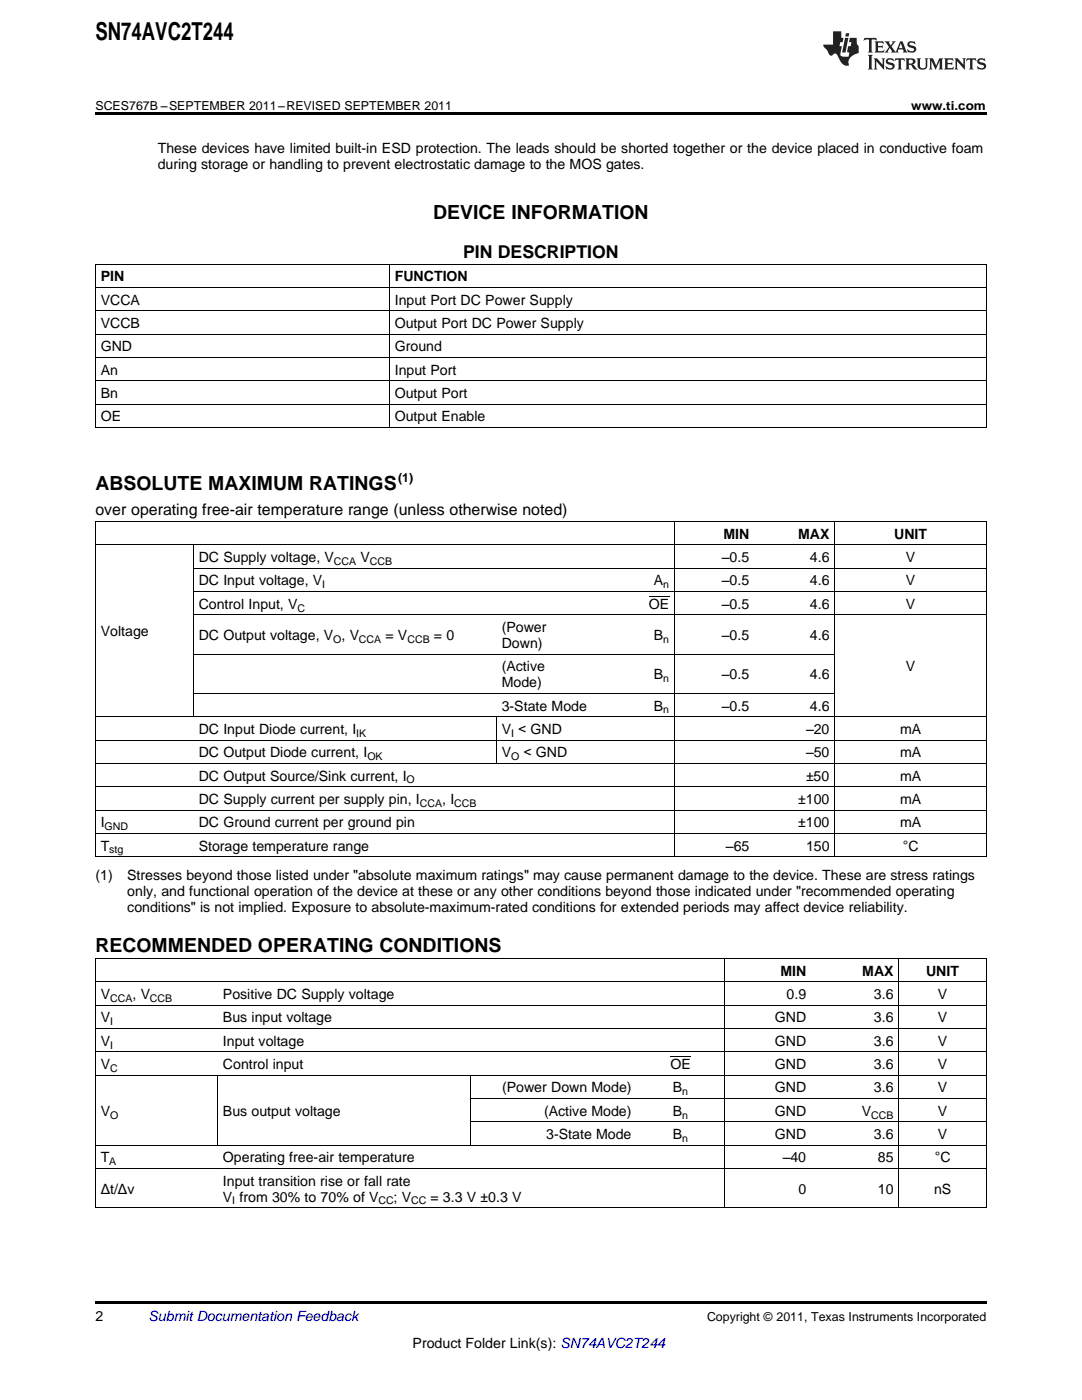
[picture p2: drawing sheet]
<svg xmlns="http://www.w3.org/2000/svg" width="216mm" height="279mm" viewBox="0 0 216 279" stroke-linecap="round" stroke-linejoin="round" font-family="sans-serif">
<defs><g id="words">
<text font-size="4.9" x="19" y="7.9">SN74AVC2T244</text>
<g font-size="3.9">
<text x="86.4" y="43.7">DEVICE INFORMATION</text>
<text x="19" y="97.7">ABSOLUTE MAXIMUM RATINGS</text>
<text x="19" y="190.1">RECOMMENDED OPERATING CONDITIONS</text>
</g>
<text font-size="3.5" x="92.4" y="51.5">PIN DESCRIPTION</text>
<text font-size="3.2" x="19" y="102.9">over operating free-air temperature range (unless otherwise noted)</text>
<g font-size="2.8">
<text x="31.5" y="30.5">These devices have limited built-in ESD protection. The leads should be shorted together or the device placed in conductive foam</text>
<text x="31.5" y="33.7">during storage or handling to prevent electrostatic damage to the MOS gates.</text>
<text x="20.1" y="56.2">PIN</text>
<text x="78.8" y="56.2">FUNCTION</text>
<text x="20.1" y="60.8">VCCA</text>
<text x="20.1" y="65.5">VCCB</text>
<text x="78.8" y="60.8">Input Port DC Power Supply</text>
<text x="78.8" y="65.5">Output Port DC Power Supply</text>
<text x="20.1" y="70.1">GND</text>
<text x="78.8" y="70.1">Ground</text>
<text x="20.1" y="74.8">An</text>
<text x="78.8" y="74.8">Input Port</text>
<text x="20.1" y="79.4">Bn</text>
<text x="78.8" y="79.4">Output Port</text>
<text x="20.1" y="84.1">OE</text>
<text x="78.8" y="84.1">Output Enable</text>
<text x="144.4" y="107.5">MIN</text>
<text x="159.2" y="107.5">MAX</text>
<text x="178.4" y="107.5">UNIT</text>
<text x="39.7" y="112.2">DC Supply voltage, V</text>
<text x="71.9" y="112.2">V</text>
<text x="144" y="112.2">–0.5</text>
<text x="161.6" y="112.2">4.6</text>
<text x="180.8" y="112.2">V</text>
<text x="39.7" y="116.8">DC Input voltage, V</text>
<text x="130.5" y="116.8">A</text>
<text x="144" y="116.8">–0.5</text>
<text x="161.6" y="116.8">4.6</text>
<text x="180.8" y="116.8">V</text>
<text x="39.7" y="121.5">Control Input, V</text>
<text x="129.5" y="121.5">OE</text>
<text x="144" y="121.5">–0.5</text>
<text x="161.6" y="121.5">4.6</text>
<text x="180.8" y="121.5">V</text>
<text x="20.1" y="127">Voltage</text>
<text x="39.7" y="127.7">DC Output voltage, V , V</text>
<text x="76.9" y="127.7">= V</text>
<text x="86.6" y="127.7">= 0</text>
<text x="100.1" y="126.2">(Power</text>
<text x="100.1" y="129.3">Down)</text>
<text x="130.5" y="127.7">B</text>
<text x="144" y="127.7">–0.5</text>
<text x="161.6" y="127.7">4.6</text>
<text x="100.1" y="134">(Active</text>
<text x="100.1" y="137.2">Mode)</text>
<text x="130.5" y="135.6">B</text>
<text x="144" y="135.6">–0.5</text>
<text x="161.6" y="135.6">4.6</text>
<text x="180.8" y="134">V</text>
<text x="100.1" y="141.8">3-State Mode</text>
<text x="130.5" y="141.8">B</text>
<text x="144" y="141.8">–0.5</text>
<text x="161.6" y="141.8">4.6</text>
<text x="39.7" y="146.5">DC Input Diode current, I</text>
<text x="100.1" y="146.5">V &lt; GND</text>
<text x="160.8" y="146.5">–20</text>
<text x="179.6" y="146.5">mA</text>
<text x="39.7" y="151.1">DC Output Diode current, I</text>
<text x="39.7" y="155.8">DC Output Source/Sink current, I</text>
<text x="100.1" y="151.1">V</text>
<text x="104.5" y="151.1">&lt; GND</text>
<text x="160.8" y="151.1">–50</text>
<text x="160.8" y="155.8">±50</text>
<text x="179.6" y="151.1">mA</text>
<text x="179.6" y="155.8">mA</text>
<text x="39.7" y="160.4">DC Supply current per supply pin, I</text>
<text x="88.3" y="160.4">, I</text>
<text x="159.3" y="160.4">±100</text>
<text x="179.6" y="160.4">mA</text>
<text x="20.1" y="165.1">I</text>
<text x="39.7" y="165.1">DC Ground current per ground pin</text>
<text x="159.3" y="165.1">±100</text>
<text x="179.6" y="165.1">mA</text>
<text x="20.1" y="169.8">T</text>
<text x="39.7" y="169.8">Storage temperature range</text>
<text x="144.9" y="169.8">–65</text>
<text x="160.8" y="169.8">150</text>
<text x="180.1" y="169.8">°C</text>
<text x="19" y="175.6">(1)</text>
<text x="25.4" y="175.6">Stresses beyond those listed under &quot;absolute maximum ratings&quot; may cause permanent damage to the device. These are stress ratings</text>
<text x="25.4" y="178.8">only, and functional operation of the device at these or any other conditions beyond those indicated under &quot;recommended operating</text>
<text x="25.4" y="182">conditions&quot; is not implied. Exposure to absolute-maximum-rated conditions for extended periods may affect device reliability.</text>
<text x="155.7" y="194.7">MIN</text>
<text x="172" y="194.7">MAX</text>
<text x="184.8" y="194.7">UNIT</text>
<text x="20.1" y="199.4">V</text>
<text x="26.4" y="199.4">, V</text>
<text x="44.5" y="199.4">Positive DC Supply voltage</text>
<text x="157" y="199.4">0.9</text>
<text x="174.4" y="199.4">3.6</text>
<text x="187.1" y="199.4">V</text>
<text x="20.1" y="204">V</text>
<text x="20.1" y="208.7">V</text>
<text x="44.5" y="204">Bus input voltage</text>
<text x="44.5" y="208.7">Input voltage</text>
<text x="154.6" y="204">GND</text>
<text x="154.6" y="208.7">GND</text>
<text x="174.4" y="204">3.6</text>
<text x="174.4" y="208.7">3.6</text>
<text x="187.1" y="204">V</text>
<text x="187.1" y="208.7">V</text>
<text x="20.1" y="213.4">V</text>
<text x="44.5" y="213.4">Control input</text>
<text x="133.8" y="213.4">OE</text>
<text x="154.6" y="213.4">GND</text>
<text x="174.4" y="213.4">3.6</text>
<text x="187.1" y="213.4">V</text>
<text x="100.2" y="218">(Power Down Mode)</text>
<text x="134.3" y="218">B</text>
<text x="154.6" y="218">GND</text>
<text x="174.4" y="218">3.6</text>
<text x="187.1" y="218">V</text>
<text x="20.1" y="222.7">V</text>
<text x="44.5" y="222.7">Bus output voltage</text>
<text x="108.5" y="222.7">(Active Mode)</text>
<text x="109" y="227.3">3-State Mode</text>
<text x="134.3" y="222.7">B</text>
<text x="134.3" y="227.3">B</text>
<text x="154.6" y="222.7">GND</text>
<text x="154.6" y="227.3">GND</text>
<text x="172" y="222.7">V</text>
<text x="174.4" y="227.3">3.6</text>
<text x="187.1" y="222.7">V</text>
<text x="187.1" y="227.3">V</text>
<text x="20.1" y="232">T</text>
<text x="44.5" y="232">Operating free-air temperature</text>
<text x="156.2" y="232">–40</text>
<text x="175.2" y="232">85</text>
<text x="186.5" y="232">°C</text>
<text x="20.1" y="238.2">Δt/Δv</text>
<text x="44.5" y="236.6">Input transition rise or fall rate</text>
<text x="44.5" y="239.8">V from 30% to 70% of V</text>
<text x="78.5" y="239.8">; V</text>
<text x="85.9" y="239.8">= 3.3 V ±0.3 V</text>
<text x="159.3" y="238.2">0</text>
<text x="175.2" y="238.2">10</text>
<text x="186.4" y="238.2">nS</text>
<text x="19" y="263.6">2</text>
<text x="82.3" y="269">Product Folder Link(s): SN74AVC2T244</text>
</g>
<text font-size="2.8" fill="#0000c8" x="29.6" y="263.6">Submit Documentation Feedback</text>
<g font-size="2.5">
<text x="19" y="21.9">SCES767B –SEPTEMBER 2011–REVISED SEPTEMBER 2011</text>
<text x="181.8" y="21.9">www.ti.com</text>
<text x="79.4" y="96.2">(1)</text>
<text x="141.1" y="263.6">Copyright © 2011, Texas Instruments Incorporated</text>
</g>
<g font-size="2.1">
<text x="66.6" y="112.7">CCA</text>
<text x="73.8" y="112.7">CCB</text>
<text x="64.3" y="117.4">I</text>
<text x="132.3" y="117.4">n</text>
<text x="59.4" y="122.1">C</text>
<text x="66.5" y="128.3">O</text>
<text x="71.6" y="128.3">CCA</text>
<text x="81.3" y="128.3">CCB</text>
<text x="132.3" y="128.3">n</text>
<text x="132.3" y="136.1">n</text>
<text x="132.3" y="142.4">n</text>
<text x="71.1" y="147">IK</text>
<text x="102" y="147">I</text>
<text x="73.3" y="151.7">OK</text>
<text x="102" y="151.7">O</text>
<text x="81.1" y="156.4">O</text>
<text x="83.8" y="161">CCA</text>
<text x="90.6" y="161">CCB</text>
<text x="20.9" y="165.7">GND</text>
<text x="21.8" y="170.3">stg</text>
<text x="22" y="200">CCA</text>
<text x="29.9" y="200">CCB</text>
<text x="22" y="204.6">I</text>
<text x="22" y="209.3">I</text>
<text x="22" y="213.9">C</text>
<text x="136.1" y="218.6">n</text>
<text x="22" y="223.2">O</text>
<text x="136.1" y="223.2">n</text>
<text x="136.1" y="227.9">n</text>
<text x="173.8" y="223.2">CCB</text>
<text x="21.8" y="232.6">A</text>
<text x="46.4" y="240.4">I</text>
<text x="75.5" y="240.4">CC</text>
<text x="82" y="240.4">CC</text>
</g>
</g></defs>
<g fill="#231f20">
<path d="M172.5 7.6l-.1 .5 .4-.2h.6v.1v2.1l-.2 .4h.9l-.2-.4v-2.1l.1-.1h.5l.5 .2-.2-.5zM174.5 8.3l.2 .3v1.5l-.2 .4h1.8l.2-.6a1.04 1.04 0 0 1-1.3 .2v-.7h.6l.3 .2v-.6l-.3 .2h-.6v-.6l.8-.1 .4 .3-.2-.5zM176.5 8.3l.9 1.1-.9 1.1h.8l-.2-.2 .4-.7 .5 .7-.2 .2h1.5l-.2-.2 .2-.4h.9l.1 .4-.2 .2h1l-.3-.3-.7-1.9h-.5l-.9 2-.8-1 .9-1h-.8l.1 .3-.4 .5-.3-.6 .1-.2zM179.7 8.6l.4 1h-.7zM181.3 8.4a.63 .63 0 0 0-.2 .7 .63 .63 0 0 0 .6 .4l.6 .2 .1 .2a.75 .75 0 0 1-.7 .4 .75 .75 0 0 1-.6-.5l.1 .7 .1-.1a1.11 1.11 0 0 0 1.5-.6 1.13 1.13 0 0 0-1.2-.8l-.1-.4a1.04 1.04 0 0 1 1.2 .2l-.2-.5-.2 .1-.4-.2zM173.2 10.9l.2 .4v2.2l-.2 .4h1l-.3-.4v-2.2l.3-.4zM174.3 11.6l.3 .4v1.5l-.3 .4h.8l-.2-.4v-1.3l1.5 1.7v-1.9l.2-.4h-.7l.2 .4v.9l-1.1-1.3zM177 11.8a.62 .62 0 0 0-.2 .7 .62 .62 0 0 0 .6 .4l.6 .1 .1 .3a.76 .76 0 0 1-.7 .3 .76 .76 0 0 1-.7-.4l.2 .7 .1-.1a1.11 1.11 0 0 0 1.5-.6 1.13 1.13 0 0 0-1.2-.8l-.1-.4a1.04 1.04 0 0 1 1.2 .2l-.2-.6-.2 .1-.5-.1zM178.7 11.6l-.2 .6a.61 .61 0 0 1 .8-.3v1.6l-.2 .4h.9l-.2-.4v-1.6a.63 .63 0 0 1 .7 .3l-.1-.6zM180.6 11.6l.3 .4v1.5l-.3 .4h1l-.2-.2-.1-.8 .6 .2a.76 .76 0 0 0 1.2 .7l-1-1a.58 .58 0 0 0 .6-.5 .58 .58 0 0 0-.5-.6zM181.4 11.9h.1a.45 .45 0 0 1 .5 .1 .45 .45 0 0 1 .1 .5l-.8 .2zM182.9 11.6l.2 .2a2.17 2.17 0 0 0 .3 1.9 .99 .99 0 0 0 1.6-.6v-1.1l.2-.4h-.7l.2 .2a1.92 1.92 0 0 1-.2 1.8 .6 .6 0 0 1-.9-.5v-1.1l.2-.4zM185.4 11.6l.2 .4v1.5l-.2 .4h.7l-.2-.4v-1.4l.8 1.8 .8-1.8v1.4l-.2 .4h.9l-.2-.4v-1.5l.2-.4h-.8l-.6 1.5-.6-1.5zM188.4 11.6l.2 .4v1.5l-.2 .4h1.8l.1-.6a1.04 1.04 0 0 1-1.2 .1v-.6h.5l.4 .2v-.6l-.4 .2h-.5v-.7h.8l.3 .3-.1-.6zM190.5 11.6l.2 .4v1.5l-.2 .4h.7l-.2-.4v-1.3l1.5 1.7v-1.9l.2-.4h-.7l.2 .4v.9l-1.1-1.3zM192.9 11.6l-.1 .6a.61 .61 0 0 1 .7-.3l.1 1.6-.3 .4h1l-.3-.4 .1-1.6a.63 .63 0 0 1 .7 .3l-.1-.6zM195.2 11.8a.62 .62 0 0 0-.2 .7 .62 .62 0 0 0 .6 .4l.6 .1 .1 .3a.76 .76 0 0 1-.7 .3 .76 .76 0 0 1-.6-.4l.1 .7 .1-.1a1.11 1.11 0 0 0 1.6-.6 1.13 1.13 0 0 0-1.3-.8l-.1-.4a1.04 1.04 0 0 1 1.2 .2l-.1-.6-.2 .1-.5-.1z"/>
<path d="M166.2 6.3v2.6h-1.9v.4l.8 .9a.91 .91 0 0 0 1 .8 .56 .56 0 0 1 .5-.3 .56 .56 0 0 1 .5 .3l.4 .8a1.53 1.53 0 0 0 1.9 1.2 1.54 1.54 0 0 1 1-2.1l.9-.3v-1.4a1.52 1.52 0 0 1-.4-1.6h-1.3l-.2 .8h.5l-.2 .8h-.5l-.1 1v.2l.4 .1-.2 .8a1.93 1.93 0 0 1-1.6-.3l.3-1.8h-.5l.2-.8h.4l.2-.8h-.4v-1.3zM168.6 7.6l-.6 2.9h.7l.6-2.9zM168.8 6.6l-.1 .7h.6l.2-.7z"/>
</g>
<path d="M19 22.5h177.8v.5h-177.8zM19 259.7h177.8v.5h-177.8z" fill="#000"/>
<g fill="none" stroke="#000" stroke-width=".2">
<path d="M19 57.4h177.8M19 52.7h177.8M19.1 52.8v32.6M77.7 52.8v32.6M196.8 52.8v32.6M19 76h177.8M19 71.3h177.8M19 66.7h177.8M19 62h177.8M19 85.3h177.8M19 80.7h177.8M19 108.7h177.8"/>
<path d="M19 104.1h177.8M19.1 104.1v66.9M38.5 108.8v34.3M38.6 118.1h158.2M38.6 113.4h158.2M129.5 119h4M134.6 104.1v66.9M166.6 104.1v66.9M196.8 104.1v66.9M38.6 138.4h128M38.6 130.5h128M38.6 122.7h158.2"/>
<path d="M19 157h177.8M19 152.3h177.8M19 147.7h177.8M19 143h177.8M99 143.1v9.3M19 171h177.8M19 166.3h177.8M19 161.7h177.8M19 196h177.8M19 191.3h177.8M19.1 191.3v49.8M144.5 191.3v49.8"/>
<path d="M179.3 191.3v49.8M196.8 191.3v49.8M19 214.6h177.8M19 209.9h177.8M19 205.3h177.8M19 200.6h177.8M43.4 214.6v14M93.9 214.6v14M94 219.2h102.8M133.8 210.9h4M19 233.2h177.8M19 228.5h177.8"/>
<path d="M94 223.9h102.8M19 241h177.8"/>
</g>
<use href="#words"/>
</svg>
